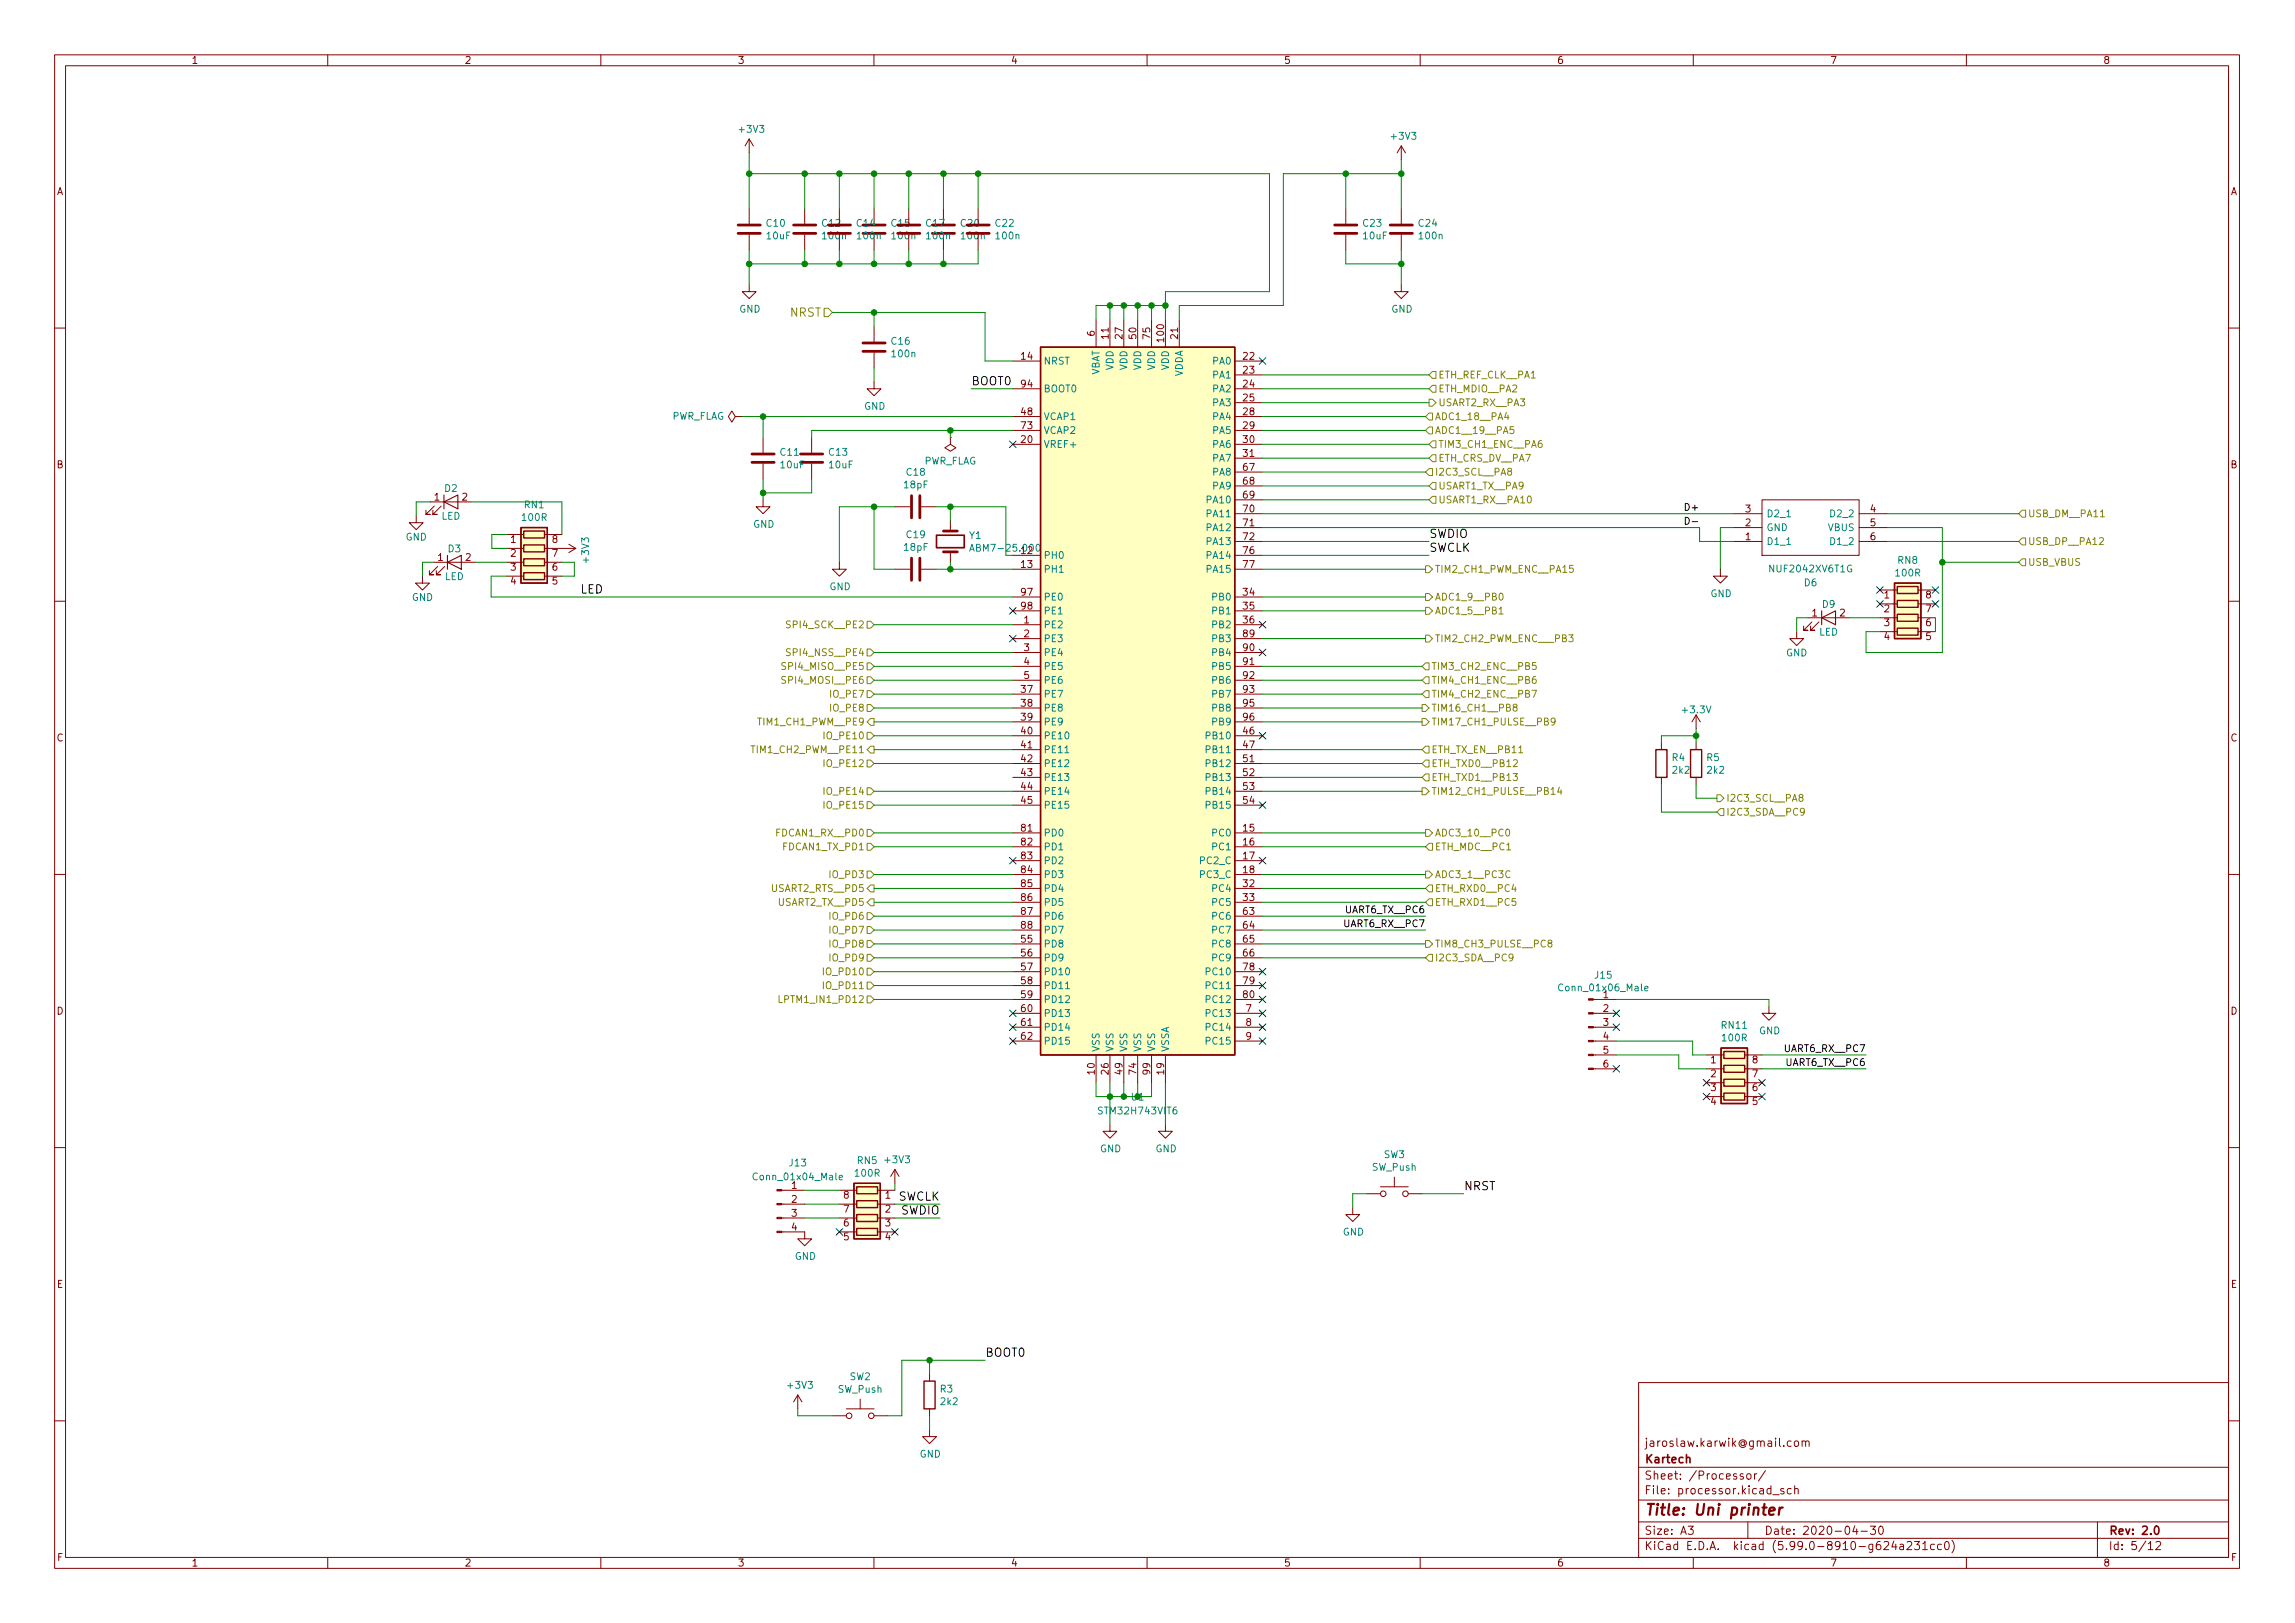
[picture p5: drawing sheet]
<svg xmlns="http://www.w3.org/2000/svg" width="420mm" height="297mm" viewBox="0 0 420 297" stroke-linecap="round" stroke-linejoin="round" font-family="sans-serif">
<defs><g id="words">
<text font-size="2.8" fill="#840000" x="301" y="277.3">Title: Uni printer</text>
<text font-size="2.1" fill="#848400" x="144.6" y="57.9">NRST</text>
<g font-size="2.1">
<text x="177.8" y="70.5">BOOT0</text>
<text x="261.6" y="101">SWCLK</text>
<text x="261.6" y="98.4">SWDIO</text>
<text x="106.2" y="108.6">LED</text>
<text x="164.3" y="219.7">SWCLK</text>
<text x="268" y="217.8">NRST</text>
<text x="164.9" y="222.3">SWDIO</text>
<text x="180.3" y="248.3">BOOT0</text>
</g>
<g font-size="2.1" fill="#840000">
<text x="301" y="267.8">Kartech</text>
<text x="301" y="264.8">jaroslaw.karwik@gmail.com</text>
<text x="301" y="273.5">File: processor.kicad_sch</text>
<text x="301" y="270.8">Sheet: /Processor/</text>
<text x="301" y="280.9">Size: A3</text>
<text x="323" y="280.9">Date: 2020-04-30</text>
<text x="386" y="280.9">Rev: 2.0</text>
<text x="301" y="283.7">KiCad E.D.A. kicad (5.99.0-8910-g624a231cc0)</text>
<text x="386" y="283.7">Id: 5/12</text>
</g>
<g font-size="1.8" fill="#840000">
<text x="35" y="11.7">1</text>
<text x="85" y="11.7">2</text>
<text x="135" y="11.7">3</text>
<text x="185" y="11.7">4</text>
<text x="235" y="11.7">5</text>
<text x="285" y="11.7">6</text>
<text x="335" y="11.7">7</text>
<text x="385" y="11.7">8</text>
<text x="10.3" y="35.7">A</text>
<text x="408.3" y="35.7">A</text>
<text x="187" y="65.8">14</text>
<text x="200.4" y="61.5" transform="rotate(-90 200.4 61.5)">6</text>
<text x="202.9" y="62" transform="rotate(-90 202.9 62)">11</text>
<text x="205.5" y="62" transform="rotate(-90 205.5 62)">27</text>
<text x="208" y="62" transform="rotate(-90 208 62)">50</text>
<text x="210.6" y="62" transform="rotate(-90 210.6 62)">75</text>
<text x="213.1" y="62.5" transform="rotate(-90 213.1 62.5)">100</text>
<text x="215.6" y="62" transform="rotate(-90 215.6 62)">21</text>
<text x="227.6" y="65.8">22</text>
<text x="187" y="70.9">94</text>
<text x="227.6" y="68.4">23</text>
<text x="227.6" y="70.9">24</text>
<text x="187" y="76">48</text>
<text x="227.6" y="73.4">25</text>
<text x="227.6" y="76">28</text>
<text x="187" y="78.5">73</text>
<text x="187" y="81.1">20</text>
<text x="227.6" y="78.5">29</text>
<text x="227.6" y="81.1">30</text>
<text x="227.6" y="83.6">31</text>
<text x="10.3" y="85.7">B</text>
<text x="227.6" y="86.1">67</text>
<text x="227.6" y="88.7">68</text>
<text x="408.3" y="85.7">B</text>
<text x="79.5" y="91.6">1</text>
<text x="84.6" y="91.6">2</text>
<text x="227.6" y="91.2">69</text>
<text x="227.6" y="93.8">70</text>
<text x="319.5" y="93.8">3</text>
<text x="342.4" y="93.8">4</text>
<text x="93.5" y="99.4">1</text>
<text x="93.5" y="101.9">2</text>
<text x="101.1" y="101.9">7</text>
<text x="101.1" y="99.4">8</text>
<text x="187" y="101.4">12</text>
<text x="227.6" y="96.3">71</text>
<text x="227.6" y="98.8">72</text>
<text x="227.6" y="101.4">76</text>
<text x="319.5" y="98.8">1</text>
<text x="319.5" y="96.3">2</text>
<text x="342.4" y="98.8">6</text>
<text x="342.4" y="96.3">5</text>
<text x="80.2" y="102.7">1</text>
<text x="85.2" y="102.7">2</text>
<text x="93.5" y="104.4">3</text>
<text x="93.5" y="107">4</text>
<text x="101.1" y="107">5</text>
<text x="101.1" y="104.4">6</text>
<text x="187" y="103.9">13</text>
<text x="227.6" y="103.9">77</text>
<text x="187" y="109">97</text>
<text x="187" y="111.5">98</text>
<text x="227.6" y="109">34</text>
<text x="227.6" y="111.5">35</text>
<text x="331.7" y="112.8">1</text>
<text x="336.8" y="112.8">2</text>
<text x="344.9" y="109.5">1</text>
<text x="344.9" y="112.1">2</text>
<text x="352.6" y="112.1">7</text>
<text x="352.6" y="109.5">8</text>
<text x="187.5" y="114.1">1</text>
<text x="187.5" y="116.6">2</text>
<text x="187.5" y="119.2">3</text>
<text x="227.6" y="114.1">36</text>
<text x="227.6" y="116.6">89</text>
<text x="227.6" y="119.2">90</text>
<text x="344.9" y="114.6">3</text>
<text x="344.9" y="117.1">4</text>
<text x="352.6" y="117.1">5</text>
<text x="352.6" y="114.6">6</text>
<text x="187.5" y="121.7">4</text>
<text x="187.5" y="124.2">5</text>
<text x="227.6" y="121.7">91</text>
<text x="227.6" y="124.2">92</text>
<text x="187" y="126.8">37</text>
<text x="187" y="129.3">38</text>
<text x="187" y="131.9">39</text>
<text x="227.6" y="126.8">93</text>
<text x="227.6" y="129.3">95</text>
<text x="227.6" y="131.9">96</text>
<text x="10.3" y="135.7">C</text>
<text x="187" y="134.4">40</text>
<text x="187" y="136.9">41</text>
<text x="227.6" y="134.4">46</text>
<text x="227.6" y="136.9">47</text>
<text x="408.3" y="135.7">C</text>
<text x="187" y="139.5">42</text>
<text x="187" y="142">43</text>
<text x="227.6" y="139.5">51</text>
<text x="227.6" y="142">52</text>
<text x="187" y="144.6">44</text>
<text x="187" y="147.1">45</text>
<text x="227.6" y="144.6">53</text>
<text x="227.6" y="147.1">54</text>
<text x="187" y="152.2">81</text>
<text x="187" y="154.7">82</text>
<text x="227.6" y="152.2">15</text>
<text x="227.6" y="154.7">16</text>
<text x="187" y="157.3">83</text>
<text x="187" y="159.8">84</text>
<text x="227.6" y="157.3">17</text>
<text x="227.6" y="159.8">18</text>
<text x="187" y="162.3">85</text>
<text x="187" y="164.9">86</text>
<text x="187" y="167.4">87</text>
<text x="227.6" y="162.3">32</text>
<text x="227.6" y="164.9">33</text>
<text x="227.6" y="167.4">63</text>
<text x="187" y="170">88</text>
<text x="187" y="172.5">55</text>
<text x="227.6" y="170">64</text>
<text x="227.6" y="172.5">65</text>
<text x="187" y="177.6">57</text>
<text x="187" y="175">56</text>
<text x="227.6" y="177.6">78</text>
<text x="227.6" y="175">66</text>
<text x="10.3" y="185.7">D</text>
<text x="187" y="180.1">58</text>
<text x="187" y="182.7">59</text>
<text x="187" y="185.2">60</text>
<text x="227.6" y="180.1">79</text>
<text x="227.6" y="182.7">80</text>
<text x="228.1" y="185.2">7</text>
<text x="293.5" y="182.7">1</text>
<text x="293.5" y="185.2">2</text>
<text x="408.3" y="185.7">D</text>
<text x="187" y="187.7">61</text>
<text x="187" y="190.3">62</text>
<text x="228.1" y="187.7">8</text>
<text x="228.1" y="190.3">9</text>
<text x="293.5" y="187.7">3</text>
<text x="293.5" y="190.3">4</text>
<text x="200.4" y="196.6" transform="rotate(-90 200.4 196.6)">10</text>
<text x="202.9" y="196.6" transform="rotate(-90 202.9 196.6)">26</text>
<text x="205.5" y="196.6" transform="rotate(-90 205.5 196.6)">49</text>
<text x="208" y="196.6" transform="rotate(-90 208 196.6)">74</text>
<text x="210.6" y="196.6" transform="rotate(-90 210.6 196.6)">99</text>
<text x="213.1" y="196.6" transform="rotate(-90 213.1 196.6)">19</text>
<text x="293.5" y="192.8">5</text>
<text x="293.5" y="195.4">6</text>
<text x="313.2" y="194.6">1</text>
<text x="313.2" y="197.1">2</text>
<text x="320.8" y="197.1">7</text>
<text x="320.8" y="194.6">8</text>
<text x="313.2" y="199.7">3</text>
<text x="313.2" y="202.2">4</text>
<text x="320.8" y="202.2">5</text>
<text x="320.8" y="199.7">6</text>
<text x="144.9" y="220.1">2</text>
<text x="154.4" y="221.9">7</text>
<text x="154.4" y="219.4">8</text>
<text x="162.1" y="219.4">1</text>
<text x="162.1" y="221.9">2</text>
<text x="144.9" y="222.7">3</text>
<text x="144.9" y="225.2">4</text>
<text x="154.4" y="227">5</text>
<text x="154.4" y="224.4">6</text>
<text x="162.1" y="224.4">3</text>
<text x="162.1" y="227">4</text>
<text x="10.4" y="235.7">E</text>
<text x="408.4" y="235.7">E</text>
<text x="10.4" y="285.7">F</text>
<text x="35" y="286.7">1</text>
<text x="85" y="286.7">2</text>
<text x="135" y="286.7">3</text>
<text x="185" y="286.7">4</text>
<text x="235" y="286.7">5</text>
<text x="285" y="286.7">6</text>
<text x="335" y="286.7">7</text>
<text x="385" y="286.7">8</text>
<text x="408.4" y="285.7">F</text>
</g>
<g font-size="1.8" fill="#008484">
<text x="135.5" y="24.3">+3V3</text>
<text x="254.8" y="25.6">+3V3</text>
<text x="140.4" y="41.5">C10</text>
<text x="150.5" y="41.5">C12</text>
<text x="156.9" y="41.5">C14</text>
<text x="163.2" y="41.5">C15</text>
<text x="169.6" y="41.5">C17</text>
<text x="175.9" y="41.5">C20</text>
<text x="182.3" y="41.5">C22</text>
<text x="249.6" y="41.5">C23</text>
<text x="259.8" y="41.5">C24</text>
<text x="140.4" y="43.8">10uF</text>
<text x="150.7" y="43.8">100n</text>
<text x="157" y="43.8">100n</text>
<text x="163.4" y="43.8">100n</text>
<text x="169.7" y="43.8">100n</text>
<text x="176.1" y="43.8">100n</text>
<text x="182.4" y="43.8">100n</text>
<text x="249.6" y="43.8">10uF</text>
<text x="259.9" y="43.8">100n</text>
<text x="135.3" y="57.2">GND</text>
<text x="254.7" y="57.2">GND</text>
<text x="163.2" y="63.1">C16</text>
<text x="163.4" y="65.4">100n</text>
<text x="191" y="71.8">BOOT0</text>
<text x="191" y="66.7">NRST</text>
<text x="201.3" y="68.9" transform="rotate(-90 201.3 68.9)">VBAT</text>
<text x="203.8" y="67.8" transform="rotate(-90 203.8 67.8)">VDD</text>
<text x="206.4" y="67.8" transform="rotate(-90 206.4 67.8)">VDD</text>
<text x="208.9" y="67.8" transform="rotate(-90 208.9 67.8)">VDD</text>
<text x="211.5" y="67.8" transform="rotate(-90 211.5 67.8)">VDD</text>
<text x="214" y="67.8" transform="rotate(-90 214 67.8)">VDD</text>
<text x="216.5" y="69.1" transform="rotate(-90 216.5 69.1)">VDDA</text>
<text x="222.1" y="66.7">PA0</text>
<text x="222.1" y="69.3">PA1</text>
<text x="222.1" y="71.8">PA2</text>
<text x="122.9" y="76.8">PWR_FLAG</text>
<text x="158.2" y="75">GND</text>
<text x="191" y="76.9">VCAP1</text>
<text x="222.1" y="74.3">PA3</text>
<text x="222.1" y="76.9">PA4</text>
<text x="142.9" y="83.4">C11</text>
<text x="151.8" y="83.4">C13</text>
<text x="191" y="79.4">VCAP2</text>
<text x="191" y="82">VREF+</text>
<text x="222.1" y="79.4">PA5</text>
<text x="222.1" y="82">PA6</text>
<text x="143" y="85.7">10uF</text>
<text x="151.9" y="85.7">10uF</text>
<text x="165.6" y="89.4">18pF</text>
<text x="166" y="87">C18</text>
<text x="169" y="85">PWR_FLAG</text>
<text x="222.1" y="84.5">PA7</text>
<text x="222.1" y="87">PA8</text>
<text x="222.1" y="89.6">PA9</text>
<text x="80.8" y="95.1">LED</text>
<text x="81.4" y="90">D2</text>
<text x="95.7" y="95.3">100R</text>
<text x="96" y="93">RN1</text>
<text x="221.1" y="92.1">PA10</text>
<text x="221.1" y="94.7">PA11</text>
<text x="323.3" y="94.7">D2_1</text>
<text x="335.4" y="94.7">D2_2</text>
<text x="74.2" y="98.9">GND</text>
<text x="82.1" y="101.1">D3</text>
<text x="137.9" y="96.6">GND</text>
<text x="165.6" y="100.8">18pF</text>
<text x="166" y="98.5">C19</text>
<text x="177.5" y="98.6">Y1</text>
<text x="179.6" y="100.9">ABM7-25.000MHZ-D2Y-T</text>
<text x="221.1" y="97.2">PA12</text>
<text x="221.1" y="99.7">PA13</text>
<text x="323.3" y="99.7">D1_1</text>
<text x="323.3" y="97.2">GND</text>
<text x="334.7" y="97.2">VBUS</text>
<text x="335.4" y="99.7">D1_2</text>
<text x="81.4" y="106.2">LED</text>
<text x="107.8" y="102.8" transform="rotate(-90 107.8 102.8)">+3V3</text>
<text x="191" y="102.3">PH0</text>
<text x="191" y="104.8">PH1</text>
<text x="221.1" y="102.3">PA14</text>
<text x="221.1" y="104.8">PA15</text>
<text x="324.3" y="104.7">NUF2042XV6T1G</text>
<text x="330.3" y="107.3">D6</text>
<text x="347.1" y="105.5">100R</text>
<text x="347.5" y="103.2">RN8</text>
<text x="75.4" y="110">GND</text>
<text x="151.8" y="108">GND</text>
<text x="191" y="109.9">PE0</text>
<text x="191" y="112.4">PE1</text>
<text x="222.1" y="109.9">PB0</text>
<text x="222.1" y="112.4">PB1</text>
<text x="313.1" y="109.3">GND</text>
<text x="333.6" y="111.2">D9</text>
<text x="191" y="115">PE2</text>
<text x="191" y="117.5">PE3</text>
<text x="222.1" y="115">PB2</text>
<text x="222.1" y="117.5">PB3</text>
<text x="333" y="116.3">LED</text>
<text x="191" y="120.1">PE4</text>
<text x="191" y="122.6">PE5</text>
<text x="191" y="125.1">PE6</text>
<text x="222.1" y="120.1">PB4</text>
<text x="222.1" y="122.6">PB5</text>
<text x="222.1" y="125.1">PB6</text>
<text x="327" y="120.1">GND</text>
<text x="191" y="127.7">PE7</text>
<text x="191" y="130.2">PE8</text>
<text x="222.1" y="127.7">PB7</text>
<text x="222.1" y="130.2">PB8</text>
<text x="308.2" y="130.5">+3.3V</text>
<text x="191" y="135.3">PE10</text>
<text x="191" y="137.8">PE11</text>
<text x="191" y="132.8">PE9</text>
<text x="221.1" y="135.3">PB10</text>
<text x="221.1" y="137.8">PB11</text>
<text x="222.1" y="132.8">PB9</text>
<text x="191" y="140.4">PE12</text>
<text x="191" y="142.9">PE13</text>
<text x="221.1" y="140.4">PB12</text>
<text x="221.1" y="142.9">PB13</text>
<text x="306.1" y="139.3">R4</text>
<text x="306.3" y="141.6">2k2</text>
<text x="312.5" y="139.3">R5</text>
<text x="312.6" y="141.6">2k2</text>
<text x="191" y="145.5">PE14</text>
<text x="191" y="148">PE15</text>
<text x="221.1" y="145.5">PB14</text>
<text x="221.1" y="148">PB15</text>
<text x="191" y="153.1">PD0</text>
<text x="191" y="155.6">PD1</text>
<text x="222.1" y="153.1">PC0</text>
<text x="222.1" y="155.6">PC1</text>
<text x="191" y="158.2">PD2</text>
<text x="191" y="160.7">PD3</text>
<text x="219.9" y="158.2">PC2_C</text>
<text x="219.9" y="160.7">PC3_C</text>
<text x="191" y="163.2">PD4</text>
<text x="191" y="165.8">PD5</text>
<text x="222.1" y="163.2">PC4</text>
<text x="222.1" y="165.8">PC5</text>
<text x="191" y="168.3">PD6</text>
<text x="191" y="170.9">PD7</text>
<text x="191" y="173.4">PD8</text>
<text x="222.1" y="168.3">PC6</text>
<text x="222.1" y="170.9">PC7</text>
<text x="222.1" y="173.4">PC8</text>
<text x="191" y="178.5">PD10</text>
<text x="191" y="175.9">PD9</text>
<text x="221.1" y="178.5">PC10</text>
<text x="222.1" y="175.9">PC9</text>
<text x="292" y="179.1">J15</text>
<text x="191" y="181">PD11</text>
<text x="191" y="183.6">PD12</text>
<text x="221.1" y="181">PC11</text>
<text x="221.1" y="183.6">PC12</text>
<text x="285.9" y="181.4">Conn_01x06_Male</text>
<text x="191" y="186.1">PD13</text>
<text x="191" y="188.6">PD14</text>
<text x="191" y="191.2">PD15</text>
<text x="221.1" y="186.1">PC13</text>
<text x="221.1" y="188.6">PC14</text>
<text x="221.1" y="191.2">PC15</text>
<text x="315.2" y="188.3">RN11</text>
<text x="315.4" y="190.6">100R</text>
<text x="322" y="189.3">GND</text>
<text x="201.3" y="192.6" transform="rotate(-90 201.3 192.6)">VSS</text>
<text x="203.8" y="192.6" transform="rotate(-90 203.8 192.6)">VSS</text>
<text x="206.4" y="192.6" transform="rotate(-90 206.4 192.6)">VSS</text>
<text x="208.9" y="192.6" transform="rotate(-90 208.9 192.6)">VSS</text>
<text x="211.5" y="192.6" transform="rotate(-90 211.5 192.6)">VSS</text>
<text x="214" y="192.6" transform="rotate(-90 214 192.6)">VSSA</text>
<text x="201.4" y="203.9">STM32H743VIT6</text>
<text x="144.6" y="213.5">J13</text>
<text x="156.6" y="215.3">100R</text>
<text x="157" y="213">RN5</text>
<text x="162.1" y="212.9">+3V3</text>
<text x="201.4" y="210.9">GND</text>
<text x="211.5" y="210.9">GND</text>
<text x="251.2" y="214.3">SW_Push</text>
<text x="253.4" y="211.9">SW3</text>
<text x="138.4" y="216">Conn_01x04_Male</text>
<text x="144.9" y="217.6">1</text>
<text x="245.8" y="226.1">GND</text>
<text x="145.5" y="230.6">GND</text>
<text x="144.3" y="254.2">+3V3</text>
<text x="153.4" y="254.9">SW_Push</text>
<text x="155.6" y="252.6">SW2</text>
<text x="172.1" y="254.8">R3</text>
<text x="172.3" y="257.2">2k2</text>
<text x="168.3" y="266.8">GND</text>
</g>
<g font-size="1.8" fill="#848400">
<text x="263.3" y="71.8">ETH_MDIO__PA2</text>
<text x="263.3" y="69.3">ETH_REF_CLK__PA1</text>
<text x="262.6" y="76.9">ADC1_18__PA4</text>
<text x="263.3" y="74.3">USART2_RX__PA3</text>
<text x="262.6" y="79.4">ADC1__19__PA5</text>
<text x="263.3" y="82">TIM3_CH1_ENC__PA6</text>
<text x="262.6" y="87">I2C3_SCL__PA8</text>
<text x="263.3" y="84.5">ETH_CRS_DV__PA7</text>
<text x="263.3" y="89.6">USART1_TX__PA9</text>
<text x="263.3" y="92.1">USART1_RX__PA10</text>
<text x="371.2" y="94.7">USB_DM__PA11</text>
<text x="371.2" y="99.7">USB_DP__PA12</text>
<text x="262.6" y="104.8">TIM2_CH1_PWM_ENC__PA15</text>
<text x="371.2" y="103.5">USB_VBUS</text>
<text x="262.6" y="109.9">ADC1_9__PB0</text>
<text x="262.6" y="112.4">ADC1_5__PB1</text>
<text x="144.5" y="115">SPI4_SCK__PE2</text>
<text x="262.6" y="117.5">TIM2_CH2_PWM_ENC___PB3</text>
<text x="143.7" y="125.1">SPI4_MOSI__PE6</text>
<text x="143.7" y="122.6">SPI4_MISO__PE5</text>
<text x="144.6" y="120.1">SPI4_NSS__PE4</text>
<text x="262" y="125.1">TIM4_CH1_ENC__PB6</text>
<text x="262" y="122.6">TIM3_CH2_ENC__PB5</text>
<text x="152.2" y="130.2">IO_PE8</text>
<text x="152.2" y="127.7">IO_PE7</text>
<text x="262" y="130.2">TIM16_CH1__PB8</text>
<text x="262" y="127.7">TIM4_CH2_ENC__PB7</text>
<text x="138.2" y="137.8">TIM1_CH2_PWM__PE11</text>
<text x="139.2" y="132.8">TIM1_CH1_PWM__PE9</text>
<text x="151.2" y="135.3">IO_PE10</text>
<text x="262" y="137.8">ETH_TX_EN__PB11</text>
<text x="262" y="132.8">TIM17_CH1_PULSE__PB9</text>
<text x="151.2" y="140.4">IO_PE12</text>
<text x="262" y="140.4">ETH_TXD0__PB12</text>
<text x="262" y="142.9">ETH_TXD1__PB13</text>
<text x="151.2" y="145.5">IO_PE14</text>
<text x="151.2" y="148">IO_PE15</text>
<text x="262" y="145.5">TIM12_CH1_PULSE__PB14</text>
<text x="316" y="149.3">I2C3_SDA__PC9</text>
<text x="316" y="146.7">I2C3_SCL__PA8</text>
<text x="142.3" y="153.1">FDCAN1_RX__PD0</text>
<text x="143.5" y="155.6">FDCAN1_TX_PD1</text>
<text x="262.6" y="155.6">ETH_MDC__PC1</text>
<text x="262.6" y="153.1">ADC3_10__PC0</text>
<text x="152.1" y="160.7">IO_PD3</text>
<text x="262.6" y="160.7">ADC3_1__PC3C</text>
<text x="141.4" y="163.2">USART2_RTS__PD5</text>
<text x="142.6" y="165.8">USART2_TX__PD5</text>
<text x="262.6" y="165.8">ETH_RXD1__PC5</text>
<text x="262.6" y="163.2">ETH_RXD0__PC4</text>
<text x="152.1" y="168.3">IO_PD6</text>
<text x="152.1" y="170.9">IO_PD7</text>
<text x="152.1" y="173.4">IO_PD8</text>
<text x="262.6" y="173.4">TIM8_CH3_PULSE__PC8</text>
<text x="151.1" y="178.5">IO_PD10</text>
<text x="152.1" y="175.9">IO_PD9</text>
<text x="262.6" y="175.9">I2C3_SDA__PC9</text>
<text x="143.4" y="183.6">LPTM1_IN1_PD12</text>
<text x="151.1" y="181">IO_PD11</text>
</g>
<g font-size="1.8">
<text x="308.8" y="93.5">D+</text>
<text x="246.4" y="167.1">UART6_TX__PC6</text>
<text x="246.2" y="169.7">UART6_RX__PC7</text>
<text x="326.9" y="192.5">UART6_RX__PC7</text>
<text x="327.1" y="195.1">UART6_TX__PC6</text>
</g>
<text font-size="1.8" fill="#008400" x="207.1" y="201.4">U1</text>
</g></defs>
<g fill="none" stroke="#840000" stroke-width=".18">
<path d="M10 10h400v277h-400zM12 12h396v273h-396zM60 10v2M110 10v2M160 10v2M210 10v2M260 10v2M310 10v2M360 10v2M137.2 25.4l-.8 1.3M137.2 25.4v2.6M137.2 38.1v2.8"/>
<path d="M137.2 25.4l.7 1.3M147.3 38.1v2.8M153.7 38.1v2.8M160 38.1v2.8M166.4 38.1v2.8M172.7 38.1v2.8M179.1 38.1v2.8M246.4 38.1v2.8M256.5 26.7v2.5M256.5 38.1v2.8M256.5 26.7l-.7 1.3M256.5 26.7l.8 1.3"/>
<path d="M137.2 52.1v1.3h1.2l-1.2 1.2-1.3-1.2h1.3M137.2 43v2.8M147.3 43v2.8M153.7 43v2.8M160 43v2.8M160 59.7v2.8M166.4 43v2.8M172.7 43v2.8M179.1 43v2.8M200.7 58.5v5M203.2 58.5v5M205.7 58.5v5"/>
<path d="M208.3 58.5v5M210.8 58.5v5M213.4 58.5v5M215.9 58.5v5M246.4 43v2.8M256.5 52.1v1.3h1.3l-1.3 1.2-1.2-1.2h1.2M256.5 43v2.8M10 60h2M134.6 76.2l-.6-1-.7 1 .7 1.1 .6-1.1h1.3M135.9 76.2h.1M160 69.9v1.3h1.3l-1.3 1.2-1.3-1.2h1.3M160 64.6v2.7"/>
<path d="M185.4 71.2h5.1M185.4 66.1h5.1M185.4 76.2h5.1M185.4 78.8h5.1M226.1 71.2h5M226.1 66.1h5M226.1 68.6h5M226.1 73.7h5M226.1 76.2h5M226.1 78.8h5M408 60h2M76.2 94.4v1.3h1.3l-1.3 1.2-1.3-1.2h1.3"/>
<path d="M78.7 91.9h7.7M79.5 92.6l-1.5 1.5h.7h-.7v-.7M80.8 92.6l-1.6 1.5h.8h-.8v-.7M92.7 97.8h3.2M99.7 97.8h3.2M104.1 99.6l1.3 .8M139.7 91.5v1.2h1.3l-1.3 1.3-1.3-1.3h1.3M139.7 80v2.8M139.7 84.9v2.8M148.6 80v2.8M148.6 84.9v2.8M163.8 92.7h2.8"/>
<path d="M168.7 92.7h2.7M174 80v1.3l1 .7-1 .6-1-.6 1-.7M174 80h.1M174 95.3v1.9M185.4 81.3h5.1M226.1 99.1h5M226.1 96.6h5M226.1 94h5M226.1 91.5h5M226.1 81.3h5M226.1 83.9h5M226.1 86.4h5"/>
<path d="M226.1 88.9h5M317.5 99.1h5.1M317.5 96.6h5.1M317.5 94h5.1M322.6 91.5h17.8v10.1h-17.8zM340.4 99.1h5M340.4 96.6h5M340.4 94h5M10 110h2M77.3 105.4v1.3h1.3l-1.3 1.3-1.2-1.3h1.2M79.4 102.9h7.6M80.1 103.7l-1.5 1.5h.8h-.8v-.8"/>
<path d="M81.4 103.7l-1.5 1.5h.7h-.7v-.8M92.7 102.9h3.2M92.7 100.4h3.2M92.7 105.4h3.2M99.7 102.9h3.2M99.7 100.4h5.7M99.7 105.4h3.2M105.4 100.4l-1.3 .7M153.7 102.9v1.3h1.2l-1.2 1.2-1.3-1.2h1.3M163.8 104.2h2.8M168.7 104.2h2.7M174 101v1.9"/>
<path d="M185.4 104.2h5.1M185.4 101.6h5.1M185.4 109.3h5.1M185.4 111.8h5.1M185.4 114.3h5.1M185.4 116.9h5.1M185.4 119.4h5.1M226.1 104.2h5M226.1 101.6h5M226.1 109.3h5M226.1 111.8h5M226.1 114.3h5"/>
<path d="M226.1 116.9h5M226.1 119.4h5M315 104.2v1.2h1.2l-1.2 1.3-1.3-1.3h1.3M328.9 115.6v1.3h1.3l-1.3 1.2-1.2-1.2h1.2M331 113.1h7.6M331.7 113.8l-1.5 1.6h.8h-.8v-.8M333 113.8l-1.5 1.6h.7h-.7v-.8M344.2 108h3.1M344.2 110.5h3.1M344.2 113.1h3.1M344.2 115.6h3.1M351.2 108h3.1"/>
<path d="M351.2 110.5h3.1M351.2 113.1h3.1M351.2 115.6h3.1M408 110h2M185.4 134.7h5.1M185.4 137.2h5.1M185.4 139.7h5.1M185.4 122h5.1M185.4 124.5h5.1M185.4 127h5.1M185.4 129.6h5.1M185.4 132.1h5.1"/>
<path d="M226.1 134.7h5M226.1 137.2h5M226.1 139.7h5M226.1 122h5M226.1 124.5h5M226.1 127h5M226.1 129.6h5M226.1 132.1h5M304.2 135.9v1.3M310.5 130.8l-.7 1.3M310.5 130.8v2.6M310.5 135.9v1.3"/>
<path d="M310.5 130.8l.8 1.3M185.4 142.3h5.1M185.4 144.8h5.1M185.4 147.4h5.1M185.4 152.4h5.1M185.4 155h5.1M185.4 157.5h5.1M226.1 142.3h5M226.1 144.8h5M226.1 147.4h5M226.1 152.4h5M226.1 155h5"/>
<path d="M226.1 157.5h5M304.2 142.3v1.2M310.5 142.3v1.2M10 160h2M185.4 160.1h5.1M185.4 177.8h5.1M185.4 162.6h5.1M185.4 165.1h5.1M185.4 167.7h5.1M185.4 170.2h5.1M185.4 172.8h5.1M185.4 175.3h5.1"/>
<path d="M226.1 160.1h5M226.1 177.8h5M226.1 162.6h5M226.1 165.1h5M226.1 167.7h5M226.1 170.2h5M226.1 172.8h5M226.1 175.3h5M408 160h2M185.4 190.5h5.1M185.4 188h5.1M185.4 185.5h5.1"/>
<path d="M185.4 182.9h5.1M185.4 180.4h5.1M200.7 193.1v5.1M203.2 193.1v5.1M205.7 193.1v5.1M208.3 193.1v5.1M210.8 193.1v5.1M213.4 193.1v5.1M226.1 190.5h5M226.1 188h5M226.1 185.5h5M226.1 182.9h5"/>
<path d="M226.1 180.4h5M291.7 193.1h4.2M291.7 195.6h4.2M291.7 190.5h4.2M291.7 188h4.2M291.7 185.5h4.2M291.7 182.9h4.2M312.4 193.1h3.2M312.4 195.6h3.2M312.4 198.2h3.2M319.4 193.1h3.2M319.4 195.6h3.2"/>
<path d="M319.4 198.2h3.2M323.8 184.2v1.3h1.3l-1.3 1.2-1.2-1.2h1.2M10 210h2M143.1 217.8h4.2M153.7 217.8h3.1M160.7 217.8h3.1M163.8 214l-.7 1.3M163.8 214v2.6M163.8 214l.8 1.3M203.2 205.8v1.2h1.3l-1.3 1.3-1.3-1.3h1.3M213.4 205.8v1.2h1.2l-1.2 1.3-1.3-1.3h1.3M250.2 218.5h2.5"/>
<path d="M252.7 217.2h5.1M255.3 215.4v1.8M257.8 218.5h2.5M312.4 200.7h3.2M319.4 200.7h3.2M408 210h2M143.1 225.5h4.2v1.2h1.3l-1.3 1.3-1.3-1.3h1.3M143.1 222.9h4.2M143.1 220.4h4.2M153.7 225.5h3.1M153.7 222.9h3.1M153.7 220.4h3.1"/>
<path d="M160.7 225.5h3.1M160.7 222.9h3.1M160.7 220.4h3.1M247.6 221v1.3h1.3l-1.3 1.3-1.2-1.3h1.2M146 255.3l-.7 1.3M146 255.3v2.5M146 255.3l.8 1.3M152.4 259.1h2.5M154.9 257.8h5.1M157.5 256.1v1.7M160 259.1h2.6M170.2 251.5v1.3"/>
<path d="M170.2 257.8v1.3M300 253h108v32h-108zM10 260h2M170.2 261.7v1.2h1.2l-1.2 1.3-1.3-1.3h1.3M300 278.5h108M300 274.5h108M300 268.5h108M309.1 279.3h.9l-.5 .6 .4 .1v.7l-.2 .1h-.4l-.2-.1M319.1 269.8l-.3-.1-.2 .2v.2l.5 .2v.3h-.5M319.8 269.9l.3-.2 .4 .2 .1 .5-.2 .2-.3 .1-.3-.1zM320 278.5v3M321.2 269.7v1"/>
<path d="M321.6 269.7l-.2 .1-.2 .2M323.2 269.1l-1.3 2M324.6 273.6h1.1M326.6 272.5l-.4-.1-.2 .2 .1 .2 .5 .2v.3h-.6M327.9 272.5l-.4-.1-.3 .3v.4l.2 .2h.5M327.9 263.8l-.4-.1-.3 .3v.4l.2 .2h.5M328.6 272.6l.2-.2 .3 .1 .1 .9M328.6 271.9v1.5M328.6 263.8l.4-.1 .3 .3v.4l-.3 .3-.4-.1-.1-.2v-.4zM329.9 263.9l.2-.2 .4 .1 .1 .9M329.9 263.7v1M330.6 263.9l.2-.2 .3 .1 .1 .9"/>
<path d="M339.6 279.2l-.4 1.1h.9M339.9 279.8v1M342.4 279.3h.9l-.4 .6 .4 .1v.7l-.2 .1h-.5l-.2-.1M344.1 279.4l.2-.1a.8 .8 0 0 1 .5 .8 .8 .8 0 0 1-.5 .7 .99 .99 0 0 1-.2-1.4zM384 278.5v6.5M408 260h2M60 285v2M110 285v2M160 285v2M210 285v2M260 285v2M300 281.5h108"/>
<path d="M310 285v2M340.7 280.2h1.2M346.7 282l-.3 1.1h.9M347.1 282.6v1M347.9 282.7h.5l.1 .9M348.5 283h-.5a.29 .29 0 0 0-.2 .3 .29 .29 0 0 0 .2 .3l.5-.1M349.1 282.3l.6-.2 .2 .2 .1 .2-.9 1.1h.9M350.5 282.1h.9l-.5 .6 .5 .1v.7l-.3 .1h-.4l-.2-.1M352 282.5l.4-.4v1.5M352 283.6h.9M354.1 282.7l-.4-.1-.3 .3v.4l.2 .2h.5M355.4 282.7l-.4-.1-.3 .3v.4l.2 .2h.5"/>
<path d="M356.2 282.2l.2-.1a.8 .8 0 0 1 .5 .8 .8 .8 0 0 1-.5 .7 1 1 0 0 1-.2-1.4zM357.4 281.9a1.72 1.72 0 0 1 0 2.3M360 285v2M393.3 282.5l.4-.4v1.5M393.3 283.6h.8M394.7 282.3l.6-.2 .2 .2 .1 .2-1 1.1h1"/>
<circle cx="253.2" cy="218.5" r=".51"/>
<circle cx="257.3" cy="218.5" r=".51"/>
<circle cx="155.4" cy="259.1" r=".51"/>
<circle cx="159.5" cy="259.1" r=".51"/>
</g>
<path d="M171.4 98h5.1v2.2h-5.1zM308.8 266.9l.2-.2 .3 .1 .1 .9M394.6 279.4l.2-.1a.8 .8 0 0 1 .5 .8 .8 .8 0 0 1-.5 .7 1 1 0 0 1-.2-1.4z" fill="none" stroke="#840000" stroke-width=".3"/>
<path d="M323.9 276.6l1-.2-.1-.4-.1-.1-.6 .1-.2 1 .2 .2 .6-.1M325.8 275.9l-.2 1.3M326.4 275.9l-.4 .1-.2 .3" fill="none" stroke="#840000" stroke-width=".4"/>
<g fill="none" stroke="#840000" stroke-width=".51">
<path d="M135.1 42.7h4.1M135.1 41.2h4.1M145.3 42.7h4.1M145.3 41.2h4.1M151.6 42.7h4.1M151.6 41.2h4.1M158 42.7h4.1M158 41.2h4.1M164.3 42.7h4.1M164.3 41.2h4.1M170.7 42.7h4.1M170.7 41.2h4.1"/>
<path d="M177 42.7h4.1M177 41.2h4.1M244.3 42.7h4.1M244.3 41.2h4.1M254.5 42.7h4.1M254.5 41.2h4.1M158 64.3h4.1M158 62.8h4.1M137.7 84.6h4M137.7 83.1h4M146.6 84.6h4M146.6 83.1h4"/>
<path d="M166.9 90.7v4.1M168.4 90.7v4.1M172.7 97.2h2.6M166.9 102.1v4.1M168.4 102.1v4.1M172.7 101h2.6"/>
</g>
<path d="M81.3 91.9l2.5-1.3v2.5zM81.3 90.6v2.5M81.9 102.9l2.6-1.3v2.6zM81.9 101.6v2.6M333.5 113.1l2.5-1.3v2.5zM333.5 111.8v2.5" fill="none" stroke="#840000" stroke-width=".2"/>
<g fill="#ffffc2" stroke="#ffffc2" stroke-width=".18">
<path d="M346.8 106.7h4.9v10.2h-4.9z"/>
<path d="M95.4 96.6h4.8v10.1h-4.8z"/>
<path d="M315.1 191.8h4.8v10.2h-4.8z"/>
<path d="M190.5 63.5h35.6v129.6h-35.6z"/>
<path d="M156.3 216.6h4.9v10.1h-4.9z"/>
</g>
<g fill="none" stroke="#840000" stroke-width=".25">
<path d="M190.5 63.5h35.6v129.6h-35.6zM95.4 96.6h4.8v10.1h-4.8zM95.9 97.2h3.8v1.3h-3.8zM95.9 99.7h3.8v1.3h-3.8zM95.9 102.3h3.8v1.2h-3.8zM95.9 104.8h3.8v1.3h-3.8zM346.8 106.7h4.9v10.2h-4.9zM347.3 107.4h3.9v1.2h-3.9zM347.3 109.9h3.9v1.3h-3.9zM347.3 112.4h3.9v1.3h-3.9zM347.3 115h3.9v1.2h-3.9zM303.1 137.2h2.1v5.1h-2.1z"/>
<path d="M309.5 137.2h2v5.1h-2zM315.1 191.8h4.8v10.2h-4.8zM315.6 192.4h3.8v1.3h-3.8zM315.6 195h3.8v1.3h-3.8zM315.6 197.5h3.8v1.3h-3.8zM156.3 216.6h4.9v10.1h-4.9zM156.8 217.2h3.9v1.3h-3.9zM156.8 219.7h3.9v1.3h-3.9zM315.6 200.1h3.8v1.2h-3.8zM156.8 222.3h3.9v1.3h-3.9zM156.8 224.8h3.9v1.3h-3.9zM169.2 252.8h2v5h-2z"/>
</g>
<g fill="#840000" stroke="#840000" stroke-width=".18">
<path d="M290.8 195.5h.9v.2h-.9z"/>
<path d="M290.8 192.9h.9v.3h-.9z"/>
<path d="M290.8 190.4h.9v.3h-.9z"/>
<path d="M290.8 187.9h.9v.2h-.9z"/>
<path d="M290.8 185.3h.9v.3h-.9z"/>
<path d="M290.8 182.8h.9v.2h-.9z"/>
<path d="M142.2 225.3h.9v.3h-.9z"/>
<path d="M142.2 222.8h.9v.2h-.9z"/>
<path d="M142.2 220.3h.9v.2h-.9z"/>
<path d="M142.2 217.7h.9v.3h-.9z"/>
</g>
<path d="M201.5 99.6h.7M201.8 99.6v1.3M177.5 100.9l.4-1.3 .5 1.3M177.6 100.5h.6M178.8 100.2h.5l.2-.2-.1-.3-.6-.1v1.3h.5l.2-.1v-.3l-.3-.3M200.1 100.4h.9M195 137.8h.7M195.1 181h.7M301.1 180.9l.6-.1v-.2l-.4-.1-.2 .2 .1 .6h.5M153.6 215.5l.6-.1v-.2l-.4-.1-.2 .2 .1 .6h.5" fill="none" stroke="#008484" stroke-width=".18"/>
<g fill="none" stroke="#848400" stroke-width=".18">
<path d="M150.9 56.4h.7l.8 .8-.8 .7h-.7zM261.6 73.1h.7l.6 .6-.6 .6h-.7zM261.6 78.1h.7v1.3h-.7l-.6-.6zM261.6 75.6h.7v1.3h-.7l-.6-.7zM262.3 70.5h.6v1.3h-.6l-.7-.6zM262.3 68h.6v1.3h-.6l-.7-.7zM275.8 75.5l-.3 .9h.8M277.1 78.1h-.6l-.1 .6 .2-.1h.4l.2 .2-.1 .4-.2 .2-.5-.2M261.6 85.8h.7v1.2h-.7l-.6-.6zM262.3 80.7h.6v1.3h-.6l-.7-.7zM262.3 83.2h.6v1.3h-.6l-.7-.6zM262.3 90.8h.6v1.3h-.6l-.7-.6z"/>
<path d="M262.3 88.3h.6v1.3h-.6l-.7-.7zM276.3 86.2l-.3-.2 .1-.2 .2-.1 .3 .1 .1 .3-.6 .2-.1 .2v.2l.3 .3 .3-.1 .1-.2v-.3l-.2-.2M370.2 98.5h.6v1.2h-.6l-.6-.6zM370.2 93.4h.6v1.3h-.6l-.6-.7zM384.5 94.6h.8M144.7 113.7l-.5-.1-.2 .2v.3l.6 .3 .1 .3-.3 .2h-.4M144.7 118.8l-.5-.1-.2 .1v.4l.6 .2 .1 .3-.3 .3-.4-.1M158.7 113.7h.7l.6 .6-.6 .7h-.7zM158.7 118.8h.7l.6 .6-.6 .7h-.7zM261 103.5h.6l.7 .7-.7 .6h-.6zM261 108.6h.6l.7 .7-.7 .6h-.6zM261 111.2h.6l.7 .6-.7 .6h-.6z"/>
<path d="M261 116.2h.6l.7 .7-.7 .6h-.6zM274.4 112.4h.8M288 103.5h-.6l-.1 .6 .2-.1h.4l.2 .2-.1 .4-.2 .2-.5-.2M370.2 102.3h.6v1.2h-.6l-.6-.6zM137.5 136.5h.7M143.8 123.9l-.4-.1-.2 .1v.4l.5 .2 .1 .3-.2 .3-.5-.1M143.8 121.3h-.4l-.2 .1v.3l.5 .3 .1 .3-.2 .2h-.5M158.7 128.9h.7l.6 .7-.6 .6h-.7zM158.7 126.4h.7l.6 .6-.6 .7h-.7zM158.7 123.9h.7l.6 .6-.6 .6h-.7zM158.7 121.3h.7l.6 .7-.6 .6h-.7zM158.7 134h.7l.6 .7-.6 .6h-.7z"/>
<path d="M158.7 139.1h.7l.6 .6-.6 .7h-.7zM159.4 131.5h.6v1.3h-.6l-.7-.7zM159.4 136.6h.6v1.2h-.6l-.7-.6zM260.3 128.9h.7l.6 .7-.6 .6h-.7zM260.3 131.5h.7l.6 .6-.6 .7h-.7zM261 136.6h.6v1.2h-.6l-.7-.6zM261 139.1h.6v1.3h-.6l-.7-.7zM261 126.4h.6v1.3h-.6l-.7-.7zM261 123.9h.6v1.2h-.6l-.7-.6zM261 121.3h.6v1.3h-.6l-.7-.6zM277.3 129.4l-.3-.2 .1-.2 .2-.1h.3l.1 .4-.6 .2-.1 .2v.2l.3 .3 .3-.1 .1-.2v-.4l-.2-.1M280.5 126.3h.8l-.5 1.3"/>
<path d="M281.1 123.8l-.3 .1a.86 .86 0 0 0 0 1.2l.4-.1v-.5l-.2-.2h-.4l-.1 .2M281.2 121.3h-.6l-.1 .6 .2-.2 .4 .1 .1 .2v.4l-.2 .1-.5-.1M284.7 132l-.2 .2h-.3l-.2-.2v-.3l.2-.3 .4 .1 .1 .2a.85 .85 0 0 1-.4 1h-.2M158.7 154.3h.7l.6 .7-.6 .6h-.7zM158.7 144.2h.7l.6 .6-.6 .7h-.7zM158.7 146.7h.7l.6 .7-.6 .6h-.7zM158.7 151.8h.7l.6 .6-.6 .7h-.7zM158.7 159.4h.7l.6 .7-.6 .6h-.7zM260.3 144.2h.7l.6 .6-.6 .7h-.7zM261 141.6h.6v1.3h-.6l-.7-.6zM261 159.4h.6l.7 .7-.7 .6h-.6zM261 151.8h.6l.7 .6-.7 .7h-.6z"/>
<path d="M261.6 154.3h.7v1.3h-.7l-.6-.6zM275.8 151.9l.2-.2a.68 .68 0 0 1 .4 .7 .68 .68 0 0 1-.4 .6l-.3-.5zM285.5 144.1l-.3 .9h.8M285.8 144.5v.9M314.3 145.5h.7l.6 .6-.6 .6h-.7zM315 148h.6v1.3h-.6l-.7-.7zM329.6 145.9l-.2-.2v-.2l.2-.1 .4 .1v.3l-.5 .2-.1 .2v.2l.2 .3 .4-.1 .1-.2v-.2l-.3-.3M330.3 148.5l-.2 .2h-.3l-.2-.2v-.3l.2-.3h.3l.2 .3a.85 .85 0 0 1-.3 1h-.3M158.7 167h.7l.6 .7-.6 .6h-.7zM158.7 169.6h.7l.6 .6-.6 .7h-.7zM158.7 172.1h.7l.6 .7-.6 .6h-.7zM158.7 174.7h.7l.6 .6-.6 .6h-.7z"/>
<path d="M158.7 177.2h.7l.6 .6-.6 .7h-.7zM158.7 179.7h.7l.6 .7-.6 .6h-.7zM159.4 162h.6v1.2h-.6l-.7-.6zM159.4 164.5h.6v1.3h-.6l-.7-.7zM261 172.1h.6l.7 .7-.7 .6h-.6zM261.6 164.5h.7v1.3h-.7l-.6-.7zM261.6 174.7h.7v1.2h-.7l-.6-.6zM261.6 162h.7v1.2h-.7l-.6-.6zM277 175.1l-.3 .3h-.2l-.2-.3v-.3l.2-.2h.2l.3 .2a.85 .85 0 0 1-.4 1.1h-.2M283.6 172.6l-.2-.2 .1-.2 .1-.1h.4l.1 .4-.6 .2-.1 .1v.3l.2 .2h.4l.1-.2v-.4l-.2-.1M142.6 182.2v1.3h.6M158.7 182.3h.7l.6 .6-.6 .7h-.7z"/>
</g>
<path d="M308.5 94.7a.64 .64 0 0 1 .8 .6 .64 .64 0 0 1-.8 .7zM309.8 95.5h1" fill="none" stroke="#000" stroke-width=".18"/>
<g fill="none" stroke="#008400" stroke-width=".18">
<path d="M137.2 31.8h95.2v21.6h-19v5.1M137.2 28v10.1M147.3 31.8v6.3M153.7 31.8v6.3M160 31.8v6.3M166.4 31.8v6.3M172.7 31.8v6.3M179.1 31.8v6.3M246.4 31.8v6.3M256.5 31.8h-21.6v24.1h-19v2.6M256.5 29.2v8.9M137.2 45.8v6.3"/>
<path d="M147.3 45.8v2.5M152.4 57.2h27.9v8.9h5.1M153.7 45.8v2.5M160 45.8v2.5M160 57.2v2.5M166.4 45.8v2.5M172.7 45.8v2.5M179.1 45.8v2.5h-41.9M203.2 55.9v2.6M205.7 55.9v2.6M208.3 55.9v2.6M210.8 55.9v2.6"/>
<path d="M213.4 55.9h-12.7v2.6M246.4 45.8v2.5h10.1M256.5 45.8v6.3M135.9 76.2h49.5M139.7 76.2v3.8M160 67.3v2.6M174 78.8v1.2M177.8 71.2h7.6M185.4 78.8h-36.8v1.2M231.1 78.8h29.9M231.1 76.2h29.9M231.1 73.7h30.5"/>
<path d="M231.1 71.2h30.5M231.1 68.6h30.5M78.7 91.9h-2.5v2.5M86.4 91.9h16.5v5.9M92.7 97.8h-2.7v2.6h2.7M139.7 87.7v3.8M148.6 87.7v2.5h-8.9M160 92.7v11.5h3.8M163.8 92.7h-10.1v10.2M171.4 92.7h12.7v8.9h1.3M174 92.7v2.6M231.1 83.9h30.5"/>
<path d="M231.1 96.6h80v2.5h6.4M231.1 99.1h30.5M231.1 91.5h30.5M231.1 88.9h30.5M231.1 94h86.4M231.1 86.4h29.9M231.1 81.3h30.5M317.5 96.6h-2.5v7.6M345.4 96.6h10.2v22.8h-14v-3.8h2.6M345.4 99.1h24.2M345.4 94h24.2M79.4 102.9h-2.1v2.5"/>
<path d="M87 102.9h5.7M92.7 105.4h-2.8v3.9h95.5M102.9 102.9h2.3v2.5h-2.3M160 119.4h25.4M160 114.3h25.4M171.4 104.2h14M174 102.9v1.3M231.1 104.2h29.9M231.1 111.8h29.9M231.1 116.9h29.9M231.1 109.3h29.9M231.1 101.6h30.5"/>
<path d="M331 113.1h-2.1v2.5M338.6 113.1h5.6M354.3 113.1v2.5M355.6 102.9h14M160 129.6h25.4M160 139.7h25.4M160 137.2h25.4M160 132.1h25.4M160 127h25.4M160 122h25.4M160 124.5h25.4M160 134.7h25.4"/>
<path d="M231.1 129.6h29.2M231.1 139.7h29.2M231.1 137.2h29.2M231.1 132.1h29.2M231.1 127h29.2M231.1 122h29.2M231.1 124.5h29.2M310.5 134.7h-6.3v1.2M310.5 133.4v2.5M160 152.4h25.4M160 155h25.4M160 144.8h25.4"/>
<path d="M160 147.4h25.4M231.1 152.4h29.9M231.1 155h29.9M231.1 144.8h29.2M231.1 142.3h29.2M304.2 143.5v5.1h10.1M310.5 143.5v2.6h3.8M160 175.3h25.4M160 167.7h25.4M160 172.8h25.4M160 170.2h25.4M160 160.1h25.4"/>
<path d="M160 162.6h25.4M160 165.1h25.4M160 177.8h25.4M231.1 175.3h29.9M231.1 167.7h29.9M231.1 172.8h29.9M231.1 170.2h29.9M231.1 160.1h29.9M231.1 162.6h29.9M231.1 165.1h29.9M160 180.4h25.4M160 182.9h25.4"/>
<path d="M200.7 198.2v2.5h10.1v-2.5M203.2 198.2v7.6M205.7 198.2v2.5M208.3 198.2v2.5M213.4 198.2v7.6M295.9 193.1h11.4v2.5h5.1M295.9 190.5h14v2.6h2.5M295.9 182.9h27.9v1.3M322.6 193.1h19M322.6 195.6h19M147.3 217.8h6.4M163.8 216.6v1.2"/>
<path d="M250.2 218.5h-2.6v2.5M260.3 218.5h7.7M147.3 220.4h6.4M147.3 222.9h6.4M163.8 220.4h8.3M163.8 222.9h8.3M146 257.8v1.3h6.4M170.2 249v2.5M170.2 259.1v2.6M180.3 249h-15.2v10.1h-2.5"/>
</g>
<g fill="none" stroke="#000084" stroke-width=".18">
<path d="M230.5 65.5l1.2 1.2M231.7 65.5l-1.2 1.2M184.8 80.7l1.2 1.2M186 80.7l-1.2 1.2M184.8 111.2l1.2 1.2M184.8 116.3l1.2 1.2M186 111.2l-1.2 1.2M186 116.3l-1.2 1.2M230.5 113.7l1.2 1.2M230.5 118.8l1.2 1.2M231.7 113.7l-1.2 1.2M231.7 118.8l-1.2 1.2"/>
<path d="M343.6 109.9l1.2 1.2M343.6 107.4l1.2 1.2M344.8 109.9l-1.2 1.2M344.8 107.4l-1.2 1.2M353.7 107.4l1.2 1.2M353.7 109.9l1.2 1.2M354.9 107.4l-1.2 1.2M354.9 109.9l-1.2 1.2M230.5 134l1.2 1.3M231.7 134l-1.2 1.3M184.8 156.9l1.2 1.2M186 156.9l-1.2 1.2"/>
<path d="M230.5 156.9l1.2 1.2M230.5 146.7l1.2 1.3M231.7 156.9l-1.2 1.2M231.7 146.7l-1.2 1.3M230.5 177.2l1.2 1.2M230.5 179.8l1.2 1.2M231.7 177.2l-1.2 1.2M231.7 179.8l-1.2 1.2M184.8 184.8l1.2 1.3M184.8 187.4l1.2 1.2M184.8 189.9l1.2 1.2M186 184.8l-1.2 1.3"/>
<path d="M186 187.4l-1.2 1.2M186 189.9l-1.2 1.2M230.5 187.4l1.2 1.2M230.5 189.9l1.2 1.2M230.5 184.8l1.2 1.3M230.5 182.3l1.2 1.2M231.7 187.4l-1.2 1.2M231.7 189.9l-1.2 1.2M231.7 184.8l-1.2 1.3M231.7 182.3l-1.2 1.2M295.3 184.8l1.2 1.3M295.3 187.4l1.2 1.2"/>
<path d="M295.3 195l1.2 1.2M296.5 184.8l-1.2 1.3M296.5 187.4l-1.2 1.2M296.5 195l-1.2 1.2M311.8 197.5l1.2 1.3M313 197.5l-1.2 1.3M322 197.5l1.2 1.3M323.2 197.5l-1.2 1.3M311.8 200.1l1.2 1.2M313 200.1l-1.2 1.2M322 200.1l1.2 1.2M323.2 200.1l-1.2 1.2"/>
<path d="M153.1 224.9l1.2 1.2M154.3 224.9l-1.2 1.2M163.2 224.9l1.2 1.2M164.4 224.9l-1.2 1.2"/>
</g>
<g fill="#008400" stroke="#008400" stroke-width=".18">
<circle cx="208.3" cy="55.9" r=".51"/>
<circle cx="210.8" cy="55.9" r=".51"/>
<circle cx="213.4" cy="55.9" r=".51"/>
<circle cx="203.2" cy="55.9" r=".51"/>
<circle cx="205.7" cy="55.9" r=".51"/>
<circle cx="246.4" cy="31.8" r=".51"/>
<circle cx="256.5" cy="31.8" r=".51"/>
<circle cx="256.5" cy="48.3" r=".51"/>
<circle cx="310.5" cy="134.7" r=".51"/>
<circle cx="355.6" cy="102.9" r=".51"/>
<circle cx="153.7" cy="48.3" r=".51"/>
<circle cx="160" cy="48.3" r=".51"/>
<circle cx="160" cy="57.2" r=".51"/>
<circle cx="166.4" cy="48.3" r=".51"/>
<circle cx="174" cy="78.8" r=".51"/>
<circle cx="174" cy="92.7" r=".51"/>
<circle cx="174" cy="104.2" r=".51"/>
<circle cx="139.7" cy="90.2" r=".51"/>
<circle cx="137.2" cy="48.3" r=".51"/>
<circle cx="139.7" cy="76.2" r=".51"/>
<circle cx="147.3" cy="48.3" r=".51"/>
<circle cx="160" cy="92.7" r=".51"/>
<circle cx="153.7" cy="31.8" r=".51"/>
<circle cx="160" cy="31.8" r=".51"/>
<circle cx="172.7" cy="31.8" r=".51"/>
<circle cx="172.7" cy="48.3" r=".51"/>
<circle cx="179.1" cy="31.8" r=".51"/>
<circle cx="147.3" cy="31.8" r=".51"/>
<circle cx="137.2" cy="31.8" r=".51"/>
<circle cx="166.4" cy="31.8" r=".51"/>
<circle cx="170.2" cy="249" r=".51"/>
<circle cx="203.2" cy="200.7" r=".51"/>
<circle cx="205.7" cy="200.7" r=".51"/>
</g>
<use href="#words"/>
</svg>
